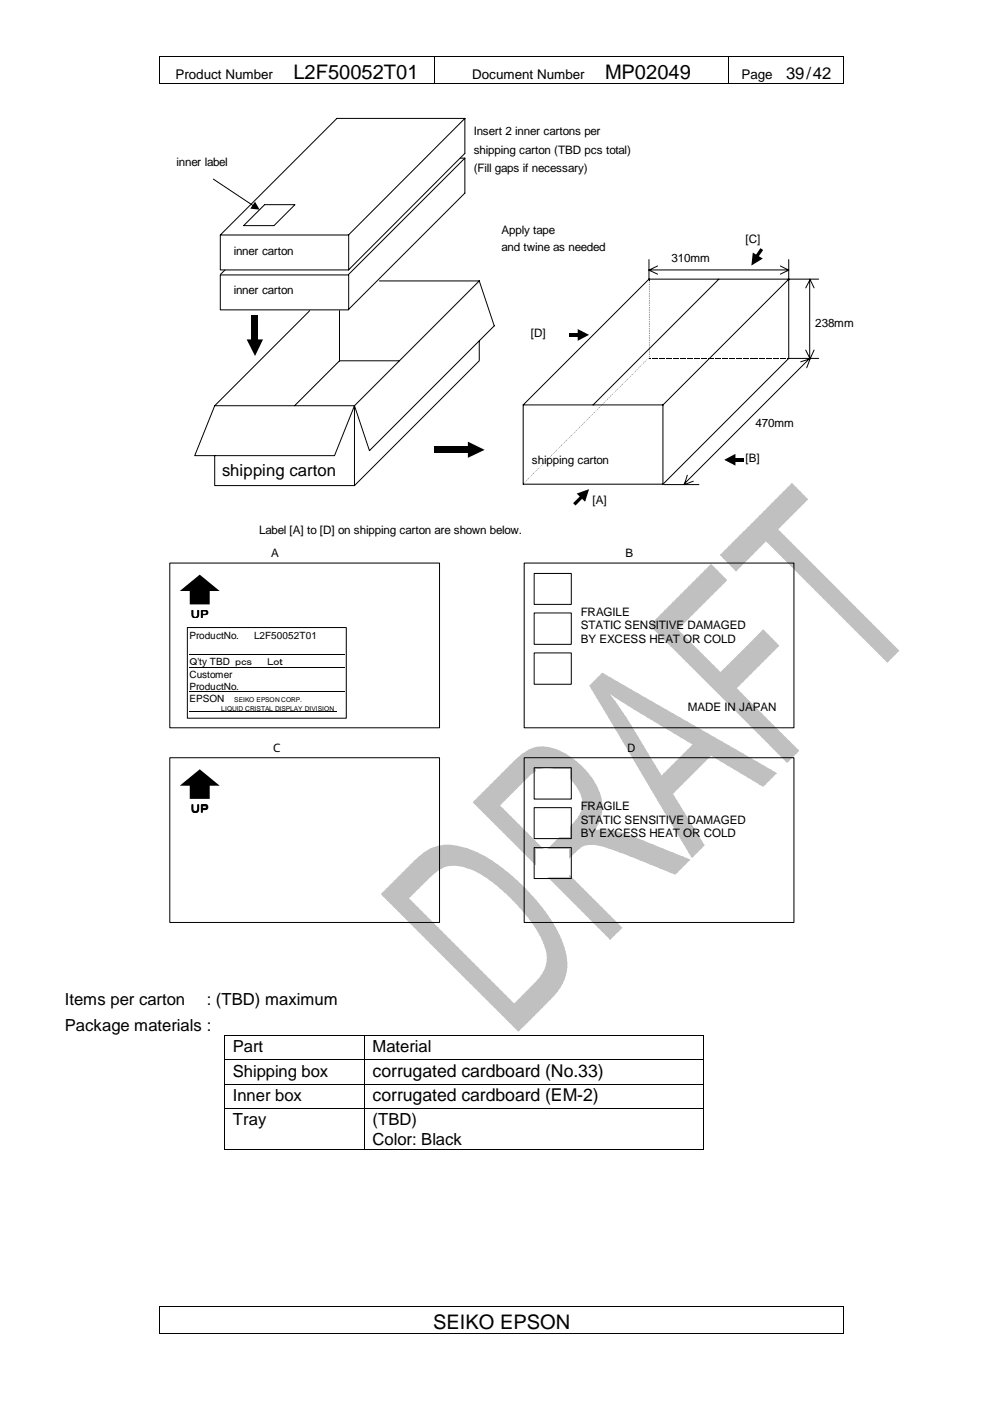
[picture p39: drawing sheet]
<svg xmlns="http://www.w3.org/2000/svg" width="210mm" height="297mm" viewBox="0 0 210 297" stroke-linecap="round" stroke-linejoin="round" font-family="sans-serif">
<defs><g id="words">
<g font-size="4.3">
<text x="62.2" y="16.8">L2F50052T01</text>
<text x="128.3" y="16.8">MP02049</text>
<text x="91.8" y="281.7">SEIKO EPSON</text>
</g>
<g font-size="3.7">
<text x="79" y="228.3">corrugated cardboard (No.33)</text>
<text x="79" y="233.4">corrugated cardboard (EM-2)</text>
</g>
<g font-size="3.5">
<text x="166.7" y="16.7">39</text>
<text x="172.4" y="16.7">42</text>
<text x="47.1" y="100.8">shipping carton</text>
<text x="13.8" y="213.1">Items per carton</text>
<text x="43.8" y="213.1">: (TBD) maximum</text>
<text x="13.8" y="218.7">Package materials :</text>
<text x="49.4" y="223.1">Part</text>
<text x="79" y="223.1">Material</text>
<text x="49.4" y="228.3">Shipping box</text>
<text x="49.4" y="233.4">Inner box</text>
<text x="49.4" y="238.6">Tray</text>
<text x="79" y="238.6">(TBD)</text>
<text x="79" y="242.8">Color: Black</text>
</g>
<g font-size="2.8">
<text x="37.2" y="16.8">Product Number</text>
<text x="100.1" y="16.8">Document Number</text>
<text x="157.2" y="16.7">Page</text>
</g>
<g font-size="2.5">
<text x="100.4" y="28.7">Insert 2 inner cartons per</text>
<text x="37.4" y="35.2">inner label</text>
<text x="100.4" y="32.6">shipping carton (TBD pcs total)</text>
<text x="100.4" y="36.4">(Fill gaps if necessary)</text>
<text x="49.5" y="54">inner carton</text>
<text x="106.4" y="53.2">and twine as needed</text>
<text x="106.4" y="49.7">Apply tape</text>
<text x="158" y="51.4">[C]</text>
<text x="142.4" y="55.5">310mm</text>
<text x="49.5" y="62.4">inner carton</text>
<text x="112.5" y="71.5">[D]</text>
<text x="172.9" y="69.4">238mm</text>
<text x="160.2" y="90.6">470mm</text>
<text x="112.7" y="98.4">shipping carton</text>
<text x="158" y="98">[B]</text>
<text x="125.6" y="106.8">[A]</text>
<text x="55" y="113.2">Label [A] to [D] on shipping carton are shown below.</text>
<text x="57.5" y="118.1">A</text>
<text x="132.6" y="118.1">B</text>
<text x="40.5" y="130.9">ＵＰ</text>
<text x="123.1" y="130.5">FRAGILE</text>
<text x="123.1" y="133.4">STATIC SENSITIVE DAMAGED</text>
<text x="123.1" y="136.3">BY EXCESS HEAT OR COLD</text>
<text x="145.9" y="150.7">MADE IN JAPAN</text>
<text x="57.5" y="159.5">Ｃ</text>
<text x="132.6" y="159.5">Ｄ</text>
<text x="40.5" y="172.2">ＵＰ</text>
<text x="123.1" y="171.8">FRAGILE</text>
<text x="123.1" y="174.7">STATIC SENSITIVE DAMAGED</text>
<text x="123.1" y="177.5">BY EXCESS HEAT OR COLD</text>
</g>
<g font-size="2.1">
<text x="40.1" y="135.5">ProductNo.</text>
<text x="53.9" y="135.5">L2F50052T01</text>
<text x="40.1" y="141.1">Ｑ'ty TBD ｐｃｓ</text>
<text x="40.1" y="143.8">Customer</text>
<text x="56.7" y="141.1">Ｌｏｔ</text>
<text x="40.1" y="146.3">ProductNo.</text>
<text x="40.1" y="148.8">EPSON</text>
</g>
<g font-size="1.4">
<text x="49.7" y="148.8">SEIKO EPSON CORP.</text>
<text x="46.9" y="150.7">LIQUID CRISTAL DISPLAY DIVISION</text>
</g>
</g></defs>
<g fill="#000">
<path d="M33.8 12l.1 .1zM33.8 17.7l.1 .1zM92 12l.1 .1zM92 17.7l.1 .1zM154.5 12l.1 .1zM154.5 17.7l.1 .1zM178.8 12l.1 .1zM178.8 17.7l.1 .1zM161.2 52.6l.6 .4-1 1.5-.6-.3zM53.3 67h1.4v5.1h-1.4zM120.7 70.6h2v.7h-2zM92.1 94.6h7.3v1.4h-7.3z"/>
<path d="M155.7 97.1h2v.7h-2zM123.1 105.1l.5 .4-1.6 1.7-.5-.5zM33.8 276.9l.1 .1zM178.8 276.9l.1 .1zM33.8 282.6l.1 .1zM178.8 282.6l.1 .1z"/>
</g>
<g fill="none" stroke="#000" stroke-width=".21">
<path d="M33.9 12.1v5.6M33.9 12h58.1M33.9 17.7h58.1M92.1 12.1v5.6M92.1 12h62.4M92.1 17.7h62.4M154.5 12.1v5.6M154.6 12h24.2M154.6 17.7h24.2M178.9 12.1v5.6M45.2 38l8.5 5.6M97.6 33.5h1"/>
<path d="M98.6 25.1l-24.7 24.7M98.6 25.1h-27.2l-24.7 24.7M98.6 25.1v7.4l-24.7 24.7M98.6 33.5l-24.7 24.7M98.6 33.5v7.4l-24.7 24.7M46.7 58.3h27.2v7.4h-27.2zM46.7 49.8h27.2v7.4h-27.2zM47.7 57.2l-1 1M62.5 43.4h-6.4l-4.4 4.4h6.3M62.5 43.4l-4.4 4.4M80.4 59.6h21.2M101.6 59.6l-26.4 26.4h-29.7"/>
<path d="M101.6 59.6l3.2 9.5-26.5 26.4-3.1-9.5M137.6 55v4.4M137.6 57.2h29.6M139.4 56.4l-1.8 .9 1.8 .8M152.4 59.2l-26.7 26.7M165.5 56.4l1.7 .9-1.7 .8M167.2 59.2l-26.6 26.7M167.2 55v21h6.4M171.7 59.2v16.8l-26.7 26.7M173.6 59.2h-36l-26.7 26.7M65.6 65.9l-20.1 20.1M72 76.5h12.7"/>
<path d="M72 76.5l-9.5 9.5M72 65.9v10.6M101.6 72.3v4.2l-26.4 26.5M169.8 76.7l2-.6-.8 1.9M170.8 61l1-1.7 .8 1.7M170.8 74.2l1 1.9 .8-1.9M45.5 96.6v6.4h29.7M45.5 86l-4.2 10.6h29.6l4.3-10.6M75.2 86v17M110.9 85.9h29.7M110.9 85.9v16.8h29.7v-16.8M36 119.4h57.2v34.9h-57.2z"/>
<path d="M111.1 119.4h57.2v34.9h-57.2zM140.8 102.7h7.4M145.7 100.8l-.6 1.9 1.9-.7M113.3 121.6h7.8v6.5h-7.8zM36 160.7h57.2v34.9h-57.2zM33.9 277v5.6M33.9 276.9h144.9M178.9 277v5.6M33.9 282.7h144.9"/>
</g>
<g fill="none" stroke="#c0c0c0" stroke-width=".21">
<path d="M80.7 102.4h110M80.7 102.6h110M80.7 102.8h110M80.7 102.9h110M80.7 103.1h110M80.7 103.3h110M80.7 103.4h110M80.7 103.6h110M80.7 103.8h110M80.7 103.9h110M80.7 104.1h110M80.7 104.3h110"/>
<path d="M80.7 104.5h110M80.7 104.6h110M80.7 104.8h110M80.7 105h110M80.7 105.1h110M80.7 105.3h110M80.7 105.5h110M80.7 105.6h110M80.7 105.8h110M80.7 106h110M80.7 106.2h110M80.7 106.3h110"/>
<path d="M80.7 106.5h110M80.7 106.7h110M80.7 106.8h110M80.7 107h110M80.7 107.2h110M80.7 107.3h110M80.7 107.5h110M80.7 107.7h110M80.7 107.8h110M80.7 108h110M80.7 108.2h110M80.7 108.4h110"/>
<path d="M80.7 108.5h110M80.7 108.7h110M80.7 108.9h110M80.7 109h110M80.7 109.2h110M80.7 109.4h110M80.7 109.5h110M80.7 109.7h110M80.7 109.9h110M80.7 110h110M80.7 110.2h110M80.7 110.4h110"/>
<path d="M80.7 110.6h110M80.7 110.7h110M80.7 110.9h110M80.7 111.1h110M80.7 111.2h110M80.7 111.4h110M80.7 111.6h110M80.7 111.7h110M80.7 111.9h110M80.7 112.1h110M80.7 112.2h110M80.7 112.4h110"/>
<path d="M80.7 112.6h110M80.7 112.8h110M80.7 112.9h110M80.7 113.1h110M80.7 113.3h110M80.7 113.4h110M80.7 113.6h110M80.7 113.8h110M80.7 113.9h110M80.7 114.1h110M80.7 114.3h110M80.7 114.4h110"/>
<path d="M80.7 114.6h110M80.7 114.8h110M80.7 115h110M80.7 115.1h110M80.7 115.3h110M80.7 115.5h110M80.7 115.6h110M80.7 115.8h110M80.7 116h110M80.7 116.1h110M80.7 116.3h110M80.7 116.5h110"/>
<path d="M80.7 116.6h110M80.7 116.8h110M80.7 117h110M80.7 117.2h110M80.7 117.3h110M80.7 117.5h110M80.7 117.7h110M80.7 117.8h110M80.7 118h110M80.7 118.2h110M80.7 118.3h110M80.7 118.5h110"/>
<path d="M80.7 118.7h110M80.7 118.9h110M80.7 119h110M80.7 119.2h110M80.7 119.4h110M80.7 119.5h110M80.7 119.7h110M80.7 119.9h110M80.7 120h110M80.7 120.2h110M80.7 120.4h110M80.7 120.5h110"/>
<path d="M80.7 120.7h110M80.7 120.9h110M80.7 121.1h110M80.7 121.2h110M80.7 121.4h110M80.7 121.6h110M80.7 121.7h110M80.7 121.9h110M80.7 122.1h110M80.7 122.2h110M80.7 122.4h110M80.7 122.6h110"/>
<path d="M80.7 122.7h110M80.7 122.9h110M80.7 123.1h110M80.7 123.3h110M80.7 123.4h110M80.7 123.6h110M80.7 123.8h110M80.7 123.9h110M80.7 124.1h110M80.7 124.3h110M80.7 124.4h110M80.7 124.6h110"/>
<path d="M80.7 124.8h110M80.7 124.9h110M80.7 125.1h110M80.7 125.3h110M80.7 125.5h110M80.7 125.6h110M80.7 125.8h110M80.7 126h110M80.7 126.1h110M80.7 126.3h110M80.7 126.5h110M80.7 126.6h110"/>
<path d="M80.7 126.8h110M80.7 127h110M80.7 127.1h110M80.7 127.3h110M80.7 127.5h110M80.7 127.7h110M80.7 127.8h110M80.7 128h110M80.7 128.2h110M80.7 128.3h110M80.7 128.5h110M80.7 128.7h110"/>
<path d="M80.7 128.8h110M80.7 129h110M80.7 129.2h110M80.7 129.3h110M80.7 129.5h110M80.7 129.7h110M80.7 129.9h110M80.7 130h110M80.7 130.2h110M80.7 130.4h110M80.7 130.5h110M80.7 130.7h110"/>
<path d="M80.7 130.9h110M80.7 131h110M80.7 131.2h110M80.7 131.4h110M80.7 131.6h110M80.7 131.7h110M80.7 131.9h110M80.7 132.1h110M80.7 132.2h110M80.7 132.4h110M80.7 132.6h110M80.7 132.7h110"/>
<path d="M80.7 132.9h110M80.7 133.1h110M80.7 133.2h110M80.7 133.4h110M80.7 133.6h110M80.7 133.8h110M80.7 133.9h110M80.7 134.1h110M80.7 134.3h110M80.7 134.4h110M80.7 134.6h110M80.7 134.8h110"/>
<path d="M80.7 134.9h110M80.7 135.1h110M80.7 135.3h110M80.7 135.4h110M80.7 135.6h110M80.7 135.8h110M80.7 136h110M80.7 136.1h110M80.7 136.3h110M80.7 136.5h110M80.7 136.6h110M80.7 136.8h110"/>
<path d="M80.7 137h110M80.7 137.1h110M80.7 137.3h110M80.7 137.5h110M80.7 137.6h110M80.7 137.8h110M80.7 138h110M80.7 138.2h110M80.7 138.3h110M80.7 138.5h110M80.7 138.7h110M80.7 138.8h110"/>
<path d="M80.7 139h110M80.7 139.2h110M80.7 139.3h110M80.7 139.5h110M80.7 139.7h110M80.7 139.8h110M80.7 140h110M80.7 140.2h110M80.7 140.4h110M80.7 140.5h110M80.7 140.7h110M80.7 140.9h110"/>
<path d="M80.7 141h110M80.7 141.2h110M80.7 141.4h110M80.7 141.5h110M80.7 141.7h110M80.7 141.9h110M80.7 142h110M80.7 142.2h110M80.7 142.4h110M80.7 142.6h110M80.7 142.7h110M80.7 142.9h110"/>
<path d="M80.7 143.1h110M80.7 143.2h110M80.7 143.4h110M80.7 143.6h110M80.7 143.7h110M80.7 143.9h110M80.7 144.1h110M80.7 144.3h110M80.7 144.4h110M80.7 144.6h110M80.7 144.8h110M80.7 144.9h110"/>
<path d="M80.7 145.1h110M80.7 145.3h110M80.7 145.4h110M80.7 145.6h110M80.7 145.8h110M80.7 145.9h110M80.7 146.1h110M80.7 146.3h110M80.7 146.5h110M80.7 146.6h110M80.7 146.8h110M80.7 147h110"/>
<path d="M80.7 147.1h110M80.7 147.3h110M80.7 147.5h110M80.7 147.6h110M80.7 147.8h110M80.7 148h110M80.7 148.1h110M80.7 148.3h110M80.7 148.5h110M80.7 148.7h110M80.7 148.8h110M80.7 149h110"/>
<path d="M80.7 149.2h110M80.7 149.3h110M80.7 149.5h110M80.7 149.7h110M80.7 149.8h110M80.7 150h110M80.7 150.2h110M80.7 150.3h110M80.7 150.5h110M80.7 150.7h110M80.7 150.9h110M80.7 151h110"/>
<path d="M80.7 151.2h110M80.7 151.4h110M80.7 151.5h110M80.7 151.7h110M80.7 151.9h110M80.7 152h110M80.7 152.2h110M80.7 152.4h110M80.7 152.5h110M80.7 152.7h110M80.7 152.9h110M80.7 153.1h110"/>
<path d="M80.7 153.2h110M80.7 153.4h110M80.7 153.6h110M80.7 153.7h110M80.7 153.9h110M80.7 154.1h110M80.7 154.2h110M80.7 154.4h110M80.7 154.6h110M80.7 154.7h110M80.7 154.9h110M80.7 155.1h110"/>
<path d="M80.7 155.3h110M80.7 155.4h110M80.7 155.6h110M80.7 155.8h110M80.7 155.9h110M80.7 156.1h110M80.7 156.3h110M80.7 156.4h110M80.7 156.6h110M80.7 156.8h110M80.7 157h110M80.7 157.1h110"/>
<path d="M80.7 157.3h110M80.7 157.5h110M80.7 157.6h110M80.7 157.8h110M80.7 158h110M80.7 158.1h110M80.7 158.3h110M80.7 158.5h110M80.7 158.6h110M80.7 158.8h110M80.7 159h110M80.7 159.2h110"/>
<path d="M80.7 159.3h110M80.7 159.5h110M80.7 159.7h110M80.7 159.8h110M80.7 160h110M80.7 160.2h110M80.7 160.3h110M80.7 160.5h110M80.7 160.7h110M80.7 160.8h110M80.7 161h110M80.7 161.2h110"/>
<path d="M80.7 161.4h110M80.7 161.5h110M80.7 161.7h110M80.7 161.9h110M80.7 162h110M80.7 162.2h110M80.7 162.4h110M80.7 162.5h110M80.7 162.7h110M80.7 162.9h110M80.7 163h110M80.7 163.2h110"/>
<path d="M80.7 163.4h110M80.7 163.6h110M80.7 163.7h110M80.7 163.9h110M80.7 164.1h110M80.7 164.2h110M80.7 164.4h110M80.7 164.6h110M80.7 164.7h110M80.7 164.9h110M80.7 165.1h110M80.7 165.2h110"/>
<path d="M80.7 165.4h110M80.7 165.6h110M80.7 165.8h110M80.7 165.9h110M80.7 166.1h110M80.7 166.3h110M80.7 166.4h110M80.7 166.6h110M80.7 166.8h110M80.7 166.9h110M80.7 167.1h110M80.7 167.3h110"/>
<path d="M80.7 167.4h110M80.7 167.6h110M80.7 167.8h110M80.7 168h110M80.7 168.1h110M80.7 168.3h110M80.7 168.5h110M80.7 168.6h110M80.7 168.8h110M80.7 169h110M80.7 169.1h110M80.7 169.3h110"/>
<path d="M80.7 169.5h110M80.7 169.7h110M80.7 169.8h110M80.7 170h110M80.7 170.2h110M80.7 170.3h110M80.7 170.5h110M80.7 170.7h110M80.7 170.8h110M80.7 171h110M80.7 171.2h110M80.7 171.3h110"/>
<path d="M80.7 171.5h110M80.7 171.7h110M80.7 171.9h110M80.7 172h110M80.7 172.2h110M80.7 172.4h110M80.7 172.5h110M80.7 172.7h110M80.7 172.9h110M80.7 173h110M80.7 173.2h110M80.7 173.4h110"/>
<path d="M80.7 173.5h110M80.7 173.7h110M80.7 173.9h110M80.7 174.1h110M80.7 174.2h110M80.7 174.4h110M80.7 174.6h110M80.7 174.7h110M80.7 174.9h110M80.7 175.1h110M80.7 175.2h110M80.7 175.4h110"/>
<path d="M80.7 175.6h110M80.7 175.7h110M80.7 175.9h110M80.7 176.1h110M80.7 176.3h110M80.7 176.4h110M80.7 176.6h110M80.7 176.8h110M80.7 176.9h110M80.7 177.1h110M80.7 177.3h110M80.7 177.4h110"/>
<path d="M80.7 177.6h110M80.7 177.8h110M80.7 177.9h110M80.7 178.1h110M80.7 178.3h110M80.7 178.5h110M80.7 178.6h110M80.7 178.8h110M80.7 179h110M80.7 179.1h110M80.7 179.3h110M80.7 179.5h110"/>
<path d="M80.7 179.6h110M80.7 179.8h110M80.7 180h110M80.7 180.1h110M80.7 180.3h110M80.7 180.5h110M80.7 180.7h110M80.7 180.8h110M80.7 181h110M80.7 181.2h110M80.7 181.3h110M80.7 181.5h110"/>
<path d="M80.7 181.7h110M80.7 181.8h110M80.7 182h110M80.7 182.2h110M80.7 182.4h110M80.7 182.5h110M80.7 182.7h110M80.7 182.9h110M80.7 183h110M80.7 183.2h110M80.7 183.4h110M80.7 183.5h110"/>
<path d="M80.7 183.7h110M80.7 183.9h110M80.7 184h110M80.7 184.2h110M80.7 184.4h110M80.7 184.6h110M80.7 184.7h110M80.7 184.9h110M80.7 185.1h110M80.7 185.2h110M80.7 185.4h110M80.7 185.6h110"/>
<path d="M80.7 185.7h110M80.7 185.9h110M80.7 186.1h110M80.7 186.2h110M80.7 186.4h110M80.7 186.6h110M80.7 186.8h110M80.7 186.9h110M80.7 187.1h110M80.7 187.3h110M80.7 187.4h110M80.7 187.6h110"/>
<path d="M80.7 187.8h110M80.7 187.9h110M80.7 188.1h110M80.7 188.3h110M80.7 188.4h110M80.7 188.6h110M80.7 188.8h110M80.7 189h110M80.7 189.1h110M80.7 189.3h110M80.7 189.5h110M80.7 189.6h110"/>
<path d="M80.7 189.8h110M80.7 190h110M80.7 190.1h110M80.7 190.3h110M80.7 190.5h110M80.7 190.6h110M80.7 190.8h110M80.7 191h110M80.7 191.2h110M80.7 191.3h110M80.7 191.5h110M80.7 191.7h110"/>
<path d="M80.7 191.8h110M80.7 192h110M80.7 192.2h110M80.7 192.3h110M80.7 192.5h110M80.7 192.7h110M80.7 192.8h110M80.7 193h110M80.7 193.2h110M80.7 193.4h110M80.7 193.5h110M80.7 193.7h110"/>
<path d="M80.7 193.9h110M80.7 194h110M80.7 194.2h110M80.7 194.4h110M80.7 194.5h110M80.7 194.7h110M80.7 194.9h110M80.7 195.1h110M80.7 195.2h110M80.7 195.4h110M80.7 195.6h110M80.7 195.7h110"/>
<path d="M80.7 195.9h110M80.7 196.1h110M80.7 196.2h110M80.7 196.4h110M80.7 196.6h110M80.7 196.7h110M80.7 196.9h110M80.7 197.1h110M80.7 197.3h110M80.7 197.4h110M80.7 197.6h110M80.7 197.8h110"/>
<path d="M80.7 197.9h110M80.7 198.1h110M80.7 198.3h110M80.7 198.4h110M80.7 198.6h110M80.7 198.8h110M80.7 198.9h110M80.7 199.1h110M80.7 199.3h110M80.7 199.5h110M80.7 199.6h110M80.7 199.8h110"/>
<path d="M80.7 200h110M80.7 200.1h110M80.7 200.3h110M80.7 200.5h110M80.7 200.6h110M80.7 200.8h110M80.7 201h110M80.7 201.1h110M80.7 201.3h110M80.7 201.5h110M80.7 201.7h110M80.7 201.8h110"/>
<path d="M80.7 202h110M80.7 202.2h110M80.7 202.3h110M80.7 202.5h110M80.7 202.7h110M80.7 202.8h110M80.7 203h110M80.7 203.2h110M80.7 203.3h110M80.7 203.5h110M80.7 203.7h110M80.7 203.9h110"/>
<path d="M80.7 204h110M80.7 204.2h110M80.7 204.4h110M80.7 204.5h110M80.7 204.7h110M80.7 204.9h110M80.7 205h110M80.7 205.2h110M80.7 205.4h110M80.7 205.5h110M80.7 205.7h110M80.7 205.9h110"/>
<path d="M80.7 206.1h110M80.7 206.2h110M80.7 206.4h110M80.7 206.6h110M80.7 206.7h110M80.7 206.9h110M80.7 207.1h110M80.7 207.2h110M80.7 207.4h110M80.7 207.6h110M80.7 207.8h110M80.7 207.9h110"/>
<path d="M80.7 208.1h110M80.7 208.3h110M80.7 208.4h110M80.7 208.6h110M80.7 208.8h110M80.7 208.9h110M80.7 209.1h110M80.7 209.3h110M80.7 209.4h110M80.7 209.6h110M80.7 209.8h110M80.7 210h110"/>
<path d="M80.7 210.1h110M80.7 210.3h110M80.7 210.5h110M80.7 210.6h110M80.7 210.8h110M80.7 211h110M80.7 211.1h110M80.7 211.3h110M80.7 211.5h110M80.7 211.6h110M80.7 211.8h110M80.7 212h110"/>
<path d="M80.7 212.2h110M80.7 212.3h110M80.7 212.5h110M80.7 212.7h110M80.7 212.8h110M80.7 213h110M80.7 213.2h110M80.7 213.3h110M80.7 213.5h110M80.7 213.7h110M80.7 213.8h110M80.7 214h110"/>
<path d="M80.7 214.2h110M80.7 214.4h110M80.7 214.5h110M80.7 214.7h110M80.7 214.9h110M80.7 215h110M80.7 215.2h110M80.7 215.4h110M80.7 215.5h110M80.7 215.7h110M80.7 215.9h110M80.7 216h110"/>
<path d="M80.7 216.2h110M80.7 216.4h110M80.7 216.6h110M80.7 216.7h110M80.7 216.9h110M80.7 217.1h110M80.7 217.2h110M80.7 217.4h110M80.7 217.6h110M80.7 217.7h110M80.7 217.9h110M80.7 218.1h110"/>
<path d="M80.7 218.2h110M80.7 218.4h110M80.7 218.6h110M80.7 218.8h110"/>
</g>
<g fill="#000">
<path d="M54.1 42.8l.9 1.6-1.9-.2zM159.6 53.6l2.1 1.2-2.4 1.5zM52.3 72h3.5l-1.7 3.5zM122.5 69.8l2.4 1.2-2.4 1.3zM99.2 93.6l3.6 1.8-3.6 1.7zM153.6 97.5l2.3-1.3v2.5zM122.3 104.6l2.6-.9-.8 2.7z"/>
<path d="M38.1 125.3l4.2-3.5 4.3 3.5h-2.1v2.8h-4.3v-2.8z" fill-rule="evenodd"/>
<path d="M38.1 166.6l4.2-3.5 4.3 3.5h-2.1v2.8h-4.3v-2.8z" fill-rule="evenodd"/>
</g>
<path d="M113.7 121.9h7v5.9h-7z" fill-rule="evenodd" fill="#fff"/>
<path d="M113.3 130h7.8v6.6h-7.8z" fill="none" stroke="#000" stroke-width=".21"/>
<path d="M113.7 130.4h7v5.8h-7z" fill-rule="evenodd" fill="#fff"/>
<path d="M113.3 138.4h7.8v6.7h-7.8z" fill="none" stroke="#000" stroke-width=".21"/>
<path d="M113.7 138.9h7v5.8h-7z" fill-rule="evenodd" fill="#fff"/>
<path d="M111.1 160.7h57.2v34.9h-57.2zM113.3 162.8h7.8v6.6h-7.8z" fill="none" stroke="#000" stroke-width=".21"/>
<path d="M113.7 163.2h7v5.8h-7z" fill-rule="evenodd" fill="#fff"/>
<path d="M113.3 171.2h7.8v6.6h-7.8z" fill="none" stroke="#000" stroke-width=".21"/>
<path d="M113.7 171.6h7v5.8h-7z" fill-rule="evenodd" fill="#fff"/>
<path d="M113.3 179.7h7.8v6.6h-7.8z" fill="none" stroke="#000" stroke-width=".21"/>
<path d="M113.7 180h7v5.9h-7z" fill-rule="evenodd" fill="#fff"/>
<g fill="none" stroke="#000" stroke-width=".21">
<path d="M167.2 76l-26.6 26.7M39.7 133.1h33.7v19.2h-33.7zM40.1 138.8h32.9M40.1 141.5h32.9M40.1 146.6h32.9M40.1 150.9h31.4M47.6 219.6v5M47.7 219.5h29.5M77.3 219.6v5M77.4 219.5h71.8M149.2 219.6v5M47.6 224.8v5"/>
<path d="M47.6 230v4.9M47.6 235.1v8.5M47.7 224.7h29.5M47.7 229.9h29.5M47.7 235h29.5M77.3 224.8v5M77.3 230v4.9M77.3 235.1v8.5M77.4 224.7h71.8M77.4 229.9h71.8M77.4 235h71.8M149.2 224.8v5"/>
<path d="M149.2 230v4.9M149.2 235.1v8.5M47.7 243.7h29.5M77.4 243.7h71.8"/>
</g>
<g fill="#000">
<path d="M137.6 59.2l.1 .3zM137.6 59.6l.1 .4zM133.6 79.9l.3-.2zM134.1 79.3l-.2 .2zM134.5 79l-.2 .2zM134.8 78.6l-.2 .2zM135.1 78.2l-.1 .3zM135.5 77.9l-.1 .2zM135.6 77.8l.3-.2zM136 77.4l.2-.2zM136.5 76.8l-.1 .3-.1-.1zM136.7 76.7l.3-.2z"/>
<path d="M137 76.3l.3-.2zM137.4 76l.2-.1-.1 .2zM137.6 60.1l.1 .4zM137.6 60.6l.1 .4zM137.6 61.1l.1 .4zM137.6 61.6l.1 .3zM137.6 62.1l.1 .3zM137.6 62.6l.1 .3zM137.6 63.1l.1 .3zM137.6 63.6l.1 .3zM137.6 64.1l.1 .3zM137.6 64.6l.1 .3z"/>
<path d="M137.6 65.1l.1 .3zM137.6 65.5l.1 .4zM137.6 66l.1 .4zM137.6 66.5l.1 .4zM137.6 67l.1 .4zM137.6 67.5l.1 .4zM137.6 68l.1 .4zM137.6 68.5l.1 .4zM137.6 69l.1 .3zM137.6 69.5l.1 .3zM137.6 70l.1 .4zM137.6 70.5l.1 .3z"/>
<path d="M137.6 71l.1 .3zM137.6 71.5l.1 .3zM137.6 72l.1 .3zM137.6 72.5l.1 .3zM137.6 72.9l.1 .4zM137.6 73.4l.1 .4zM137.6 74l.1 .3zM137.6 74.4l.1 .4zM137.6 74.9l.1 .4zM137.6 75.4l.1 .4zM137.7 76l.3 .1zM138.2 76l.3 .1z"/>
<path d="M138.7 76l.3 .1zM139.2 76l.3 .1zM139.7 76l.3 .1zM140.2 76l.3 .1zM140.7 76l.3 .1zM141.2 76l.3 .1zM141.7 76l.3 .1zM142.2 76l.3 .1zM142.7 76l.3 .1zM143.2 76l.2 .1zM143.7 76l.2 .1zM144.2 76l.3 .1z"/>
<path d="M144.7 76l.2 .1zM145.1 76l.3 .1zM145.6 76l.3 .1zM146.1 76l.3 .1zM146.6 76l.3 .1zM147.1 76l.3 .1zM147.6 76l.3 .1zM148.1 76l.3 .1zM148.6 76l.3 .1zM149.1 76l.3 .1zM149.6 76l.3 .1zM150.1 76l.3 .1z"/>
<path d="M150.6 76l.2 .1zM151.1 76l.3 .1zM151.6 76l.3 .1zM152.1 76l.2 .1zM152.5 76l.3 .1zM153 76l.3 .1zM153.6 76l.2 .1zM154 76l.3 .1zM154.5 76l.3 .1zM155 76l.3 .1zM155.5 76l.3 .1zM156 76l.3 .1z"/>
<path d="M156.5 76l.3 .1zM157 76l.3 .1zM157.5 76l.3 .1zM158 76l.3 .1zM158.5 76l.3 .1zM159 76l.3 .1zM159.5 76l.2 .1zM159.9 76l.3 .1zM160.5 76l.3 .1zM161 76l.2 .1zM161.4 76l.3 .1zM161.9 76l.3 .1z"/>
<path d="M162.4 76l.3 .1zM162.9 76l.3 .1zM163.4 76l.3 .1zM163.9 76l.3 .1zM164.4 76l.3 .1zM164.9 76l.3 .1zM165.4 76l.3 .1zM165.9 76l.3 .1zM166.4 76l.3 .1zM166.9 76l.2 .1zM113.9 99.6l-.2 .2zM114.2 99.2l.1 .1-.3 .2z"/>
<path d="M114.4 99.1l.2-.3zM114.9 98.5l-.2 .3zM115.3 98.1l.1 .1-.3 .2zM115.7 97.8l-.2 .3zM116 97.5l-.2 .2zM116.3 97.1l-.2 .3zM116.6 96.8l.1-.1-.2 .3zM117 96.4l-.1 .2zM117.4 96l-.2 .3zM117.5 96l.3-.3zM118 95.4l-.2 .2zM118.2 95.2l.3-.2z"/>
<path d="M118.5 94.9l.3-.2zM119.1 94.3l-.1 .3-.1-.1zM119.3 94.2l.2-.2zM119.6 93.9l.3-.3zM120.2 93.3l-.2 .3-.1-.1zM120.3 93.1l.3-.2zM120.7 92.8l.3-.2zM121.2 92.2l-.2 .3zM121.4 92.1l.2-.2zM121.7 91.7l.3-.1zM122.3 91.1l.1 .1-.3 .2zM122.4 91l.3-.2z"/>
<path d="M122.9 90.5l-.1 .2zM123.3 90.1l-.2 .3zM123.4 90l.3-.3zM123.8 89.7l.3-.3zM124.4 89l-.3 .3zM124.5 89l.3-.3zM124.8 88.6l.3-.3zM125.4 88l-.2 .3zM125.5 87.9l.3-.2zM125.9 87.5l.3-.2zM126.5 87l-.2 .2zM126.6 86.9l.3-.2z"/>
<path d="M126.9 86.5l.3-.2zM127.5 85.9l-.2 .3zM127.6 85.8l.3-.2zM128 85.4l.3-.2zM128.5 84.9l-.1 .3zM128.8 84.5l-.1 .3zM129.2 84.2l-.2 .3zM129.6 83.8l-.2 .3-.1-.1zM129.7 83.7l.3-.2zM130.1 83.3l.2-.2zM130.4 83l.3-.2-.2 .3zM130.7 82.6l.3-.2z"/>
<path d="M131.4 82l-.3 .3zM131.7 81.7l.1 .1-.3 .2zM132 81.4l-.2 .2zM132.4 81l-.2 .3zM132.7 80.6l.1 .1-.3 .2zM133.1 80.3l-.2 .3zM133.4 79.9l-.2 .3zM111.1 102.4l-.2 .2zM111.2 102.2l.3-.2zM111.8 101.7l-.2 .2zM112.1 101.3l-.1 .3-.1-.1zM112.3 101.2l.2-.2z"/>
<path d="M112.8 100.6l-.2 .2zM113.2 100.2l-.2 .3zM113.3 100.1l.3-.2zM47.6 219.5h.1v.1h-.1zM77.2 219.5h.2v.1h-.2zM149.2 219.5h.1v.1h-.1zM47.6 224.6h.1v.2h-.1zM47.6 229.8h.1v.2h-.1zM47.6 234.9h.1v.2h-.1zM77.2 224.6h.2v.2h-.2zM77.2 229.8h.2v.2h-.2zM77.2 234.9h.2v.2h-.2z"/>
<path d="M149.2 224.6h.1v.2h-.1zM149.2 229.8h.1v.2h-.1zM149.2 234.9h.1v.2h-.1zM47.6 243.6h.1v.2h-.1zM77.2 243.6h.2v.2h-.2zM149.2 243.6h.1v.2h-.1z"/>
</g>
<use href="#words"/>
</svg>
